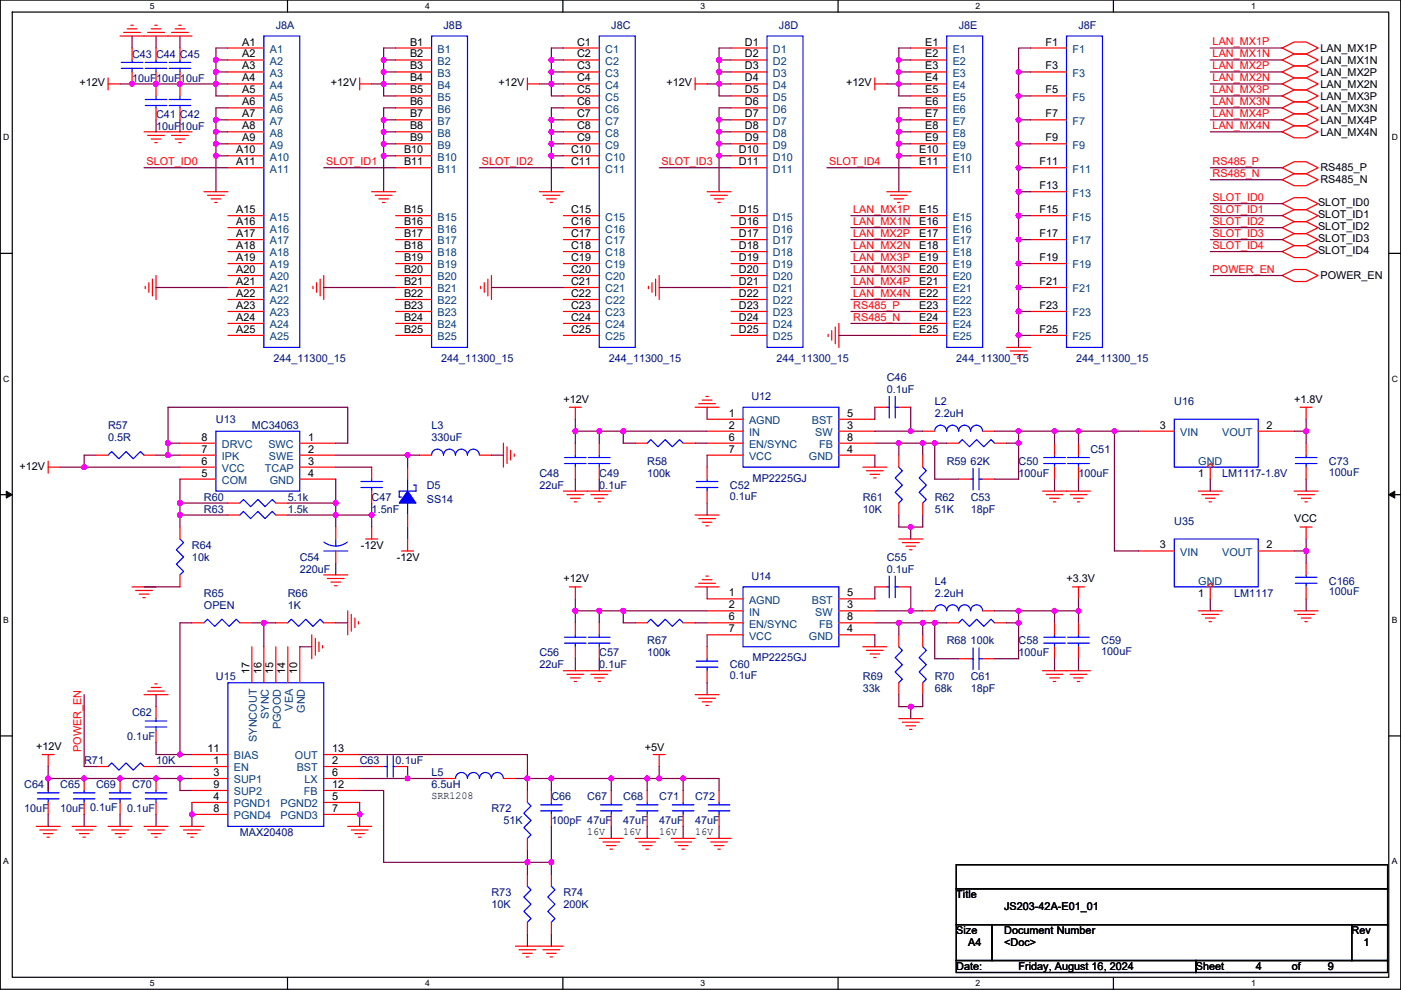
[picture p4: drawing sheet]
<svg xmlns="http://www.w3.org/2000/svg" width="297mm" height="210mm" viewBox="0 0 297 210" stroke-linecap="round" stroke-linejoin="round" font-family="sans-serif">
<defs><g id="words">
<g font-size="2.3">
<text x="51.4" y="9.7">A1</text>
<text x="86.9" y="9.7">B1</text>
<text x="122.4" y="9.7">C1</text>
<text x="157.9" y="9.7">D1</text>
<text x="196.1" y="9.7">E1</text>
<text x="221.7" y="9.7">F1</text>
<text x="280" y="11">LAN_MX1P</text>
<text x="51.4" y="12.2">A2</text>
<text x="51.4" y="14.7">A3</text>
<text x="51.4" y="17.3">A4</text>
<text x="86.9" y="12.2">B2</text>
<text x="86.9" y="14.7">B3</text>
<text x="86.9" y="17.3">B4</text>
<text x="122.4" y="12.2">C2</text>
<text x="122.4" y="14.7">C3</text>
<text x="122.4" y="17.3">C4</text>
<text x="157.9" y="12.2">D2</text>
<text x="157.9" y="14.7">D3</text>
<text x="157.9" y="17.3">D4</text>
<text x="196.1" y="12.2">E2</text>
<text x="196.1" y="14.7">E3</text>
<text x="196.1" y="17.3">E4</text>
<text x="221.7" y="14.7">F3</text>
<text x="280" y="13.5">LAN_MX1N</text>
<text x="280" y="16">LAN_MX2P</text>
<text x="16.8" y="18.3">+12V</text>
<text x="51.4" y="19.8">A5</text>
<text x="51.4" y="22.4">A6</text>
<text x="70.2" y="18.3">+12V</text>
<text x="86.9" y="19.8">B5</text>
<text x="86.9" y="22.4">B6</text>
<text x="105.7" y="18.3">+12V</text>
<text x="122.4" y="19.8">C5</text>
<text x="122.4" y="22.4">C6</text>
<text x="141.3" y="18.3">+12V</text>
<text x="157.9" y="19.8">D5</text>
<text x="157.9" y="22.4">D6</text>
<text x="179.4" y="18.3">+12V</text>
<text x="196.1" y="19.8">E5</text>
<text x="196.1" y="22.4">E6</text>
<text x="221.7" y="19.8">F5</text>
<text x="280" y="18.6">LAN_MX2N</text>
<text x="280" y="21.1">LAN_MX3P</text>
<text x="280" y="23.7">LAN_MX3N</text>
<text x="51.4" y="24.9">A7</text>
<text x="51.4" y="27.4">A8</text>
<text x="51.4" y="30">A9</text>
<text x="86.9" y="24.9">B7</text>
<text x="86.9" y="27.4">B8</text>
<text x="86.9" y="30">B9</text>
<text x="122.4" y="24.9">C7</text>
<text x="122.4" y="27.4">C8</text>
<text x="122.4" y="30">C9</text>
<text x="157.9" y="24.9">D7</text>
<text x="157.9" y="27.4">D8</text>
<text x="157.9" y="30">D9</text>
<text x="196.1" y="24.9">E7</text>
<text x="196.1" y="27.4">E8</text>
<text x="196.1" y="30">E9</text>
<text x="221.7" y="24.9">F7</text>
<text x="221.7" y="30">F9</text>
<text x="280" y="26.2">LAN_MX4P</text>
<text x="280" y="28.7">LAN_MX4N</text>
<text x="50.1" y="32.5">A10</text>
<text x="50.1" y="35.1">A11</text>
<text x="85.7" y="32.5">B10</text>
<text x="85.7" y="35.1">B11</text>
<text x="121.1" y="32.5">C10</text>
<text x="121.1" y="35.1">C11</text>
<text x="156.7" y="32.5">D10</text>
<text x="156.7" y="35.1">D11</text>
<text x="194.9" y="32.5">E10</text>
<text x="194.9" y="35.1">E11</text>
<text x="220.4" y="35.1">F11</text>
<text x="220.4" y="40.1">F13</text>
<text x="280" y="36.4">RS485_P</text>
<text x="280" y="38.9">RS485_N</text>
<text x="50.1" y="45.2">A15</text>
<text x="50.1" y="47.8">A16</text>
<text x="85.7" y="45.2">B15</text>
<text x="85.7" y="47.8">B16</text>
<text x="121.1" y="45.2">C15</text>
<text x="121.1" y="47.8">C16</text>
<text x="156.7" y="45.2">D15</text>
<text x="156.7" y="47.8">D16</text>
<text x="194.9" y="45.2">E15</text>
<text x="194.9" y="47.8">E16</text>
<text x="220.4" y="45.2">F15</text>
<text x="279.5" y="43.7">SLOT_ID0</text>
<text x="279.5" y="46.3">SLOT_ID1</text>
<text x="50.1" y="50.3">A17</text>
<text x="50.1" y="52.8">A18</text>
<text x="85.7" y="50.3">B17</text>
<text x="85.7" y="52.8">B18</text>
<text x="121.1" y="50.3">C17</text>
<text x="121.1" y="52.8">C18</text>
<text x="156.7" y="50.3">D17</text>
<text x="156.7" y="52.8">D18</text>
<text x="194.9" y="50.3">E17</text>
<text x="194.9" y="52.8">E18</text>
<text x="220.4" y="50.3">F17</text>
<text x="279.5" y="48.8">SLOT_ID2</text>
<text x="279.5" y="51.4">SLOT_ID3</text>
<text x="279.5" y="53.9">SLOT_ID4</text>
<text x="50.1" y="55.4">A19</text>
<text x="50.1" y="57.9">A20</text>
<text x="85.7" y="55.4">B19</text>
<text x="85.7" y="57.9">B20</text>
<text x="121.1" y="55.4">C19</text>
<text x="121.1" y="57.9">C20</text>
<text x="156.7" y="55.4">D19</text>
<text x="156.7" y="57.9">D20</text>
<text x="194.9" y="55.4">E19</text>
<text x="194.9" y="57.9">E20</text>
<text x="220.4" y="55.4">F19</text>
<text x="280" y="59.2">POWER_EN</text>
<text x="50.1" y="60.5">A21</text>
<text x="50.1" y="63">A22</text>
<text x="50.1" y="65.5">A23</text>
<text x="85.7" y="60.5">B21</text>
<text x="85.7" y="63">B22</text>
<text x="85.7" y="65.5">B23</text>
<text x="121.1" y="60.5">C21</text>
<text x="121.1" y="63">C22</text>
<text x="121.1" y="65.5">C23</text>
<text x="156.7" y="60.5">D21</text>
<text x="156.7" y="63">D22</text>
<text x="156.7" y="65.5">D23</text>
<text x="194.9" y="60.5">E21</text>
<text x="194.9" y="63">E22</text>
<text x="194.9" y="65.5">E23</text>
<text x="220.4" y="60.5">F21</text>
<text x="220.4" y="65.5">F23</text>
<text x="50.1" y="68.1">A24</text>
<text x="50.1" y="70.6">A25</text>
<text x="85.7" y="68.1">B24</text>
<text x="85.7" y="70.6">B25</text>
<text x="121.1" y="68.1">C24</text>
<text x="121.1" y="70.6">C25</text>
<text x="156.7" y="68.1">D24</text>
<text x="156.7" y="70.6">D25</text>
<text x="194.9" y="68.1">E24</text>
<text x="194.9" y="70.6">E25</text>
<text x="220.4" y="70.6">F25</text>
<text x="119.4" y="85.4">+12V</text>
<text x="154.5" y="88.4">1</text>
<text x="179.6" y="88.4">5</text>
<text x="274.4" y="85.4">+1.8V</text>
<text x="42.7" y="93.5">8</text>
<text x="65.3" y="93.5">1</text>
<text x="154.5" y="90.9">2</text>
<text x="154.5" y="93.5">6</text>
<text x="179.6" y="90.9">3</text>
<text x="179.6" y="93.5">8</text>
<text x="245.9" y="90.9">3</text>
<text x="268.5" y="90.9">2</text>
<text x="4.1" y="99.6">+12V</text>
<text x="42.7" y="101.1">5</text>
<text x="42.7" y="98.6">6</text>
<text x="42.7" y="96">7</text>
<text x="65.3" y="98.6">3</text>
<text x="65.3" y="101.1">4</text>
<text x="65.3" y="96">2</text>
<text x="154.5" y="96">7</text>
<text x="179.6" y="96">4</text>
<text x="254.1" y="101.1">1</text>
<text x="274.4" y="110.8">VCC</text>
<text x="76.5" y="116.4">-12V</text>
<text x="84.1" y="118.9">-12V</text>
<text x="245.9" y="116.3">3</text>
<text x="268.5" y="116.3">2</text>
<text x="119.4" y="123.5">+12V</text>
<text x="226.1" y="123.5">+3.3V</text>
<text x="154.5" y="126.5">1</text>
<text x="154.5" y="129">2</text>
<text x="154.5" y="131.6">6</text>
<text x="179.6" y="129">3</text>
<text x="179.6" y="126.5">5</text>
<text x="179.6" y="131.6">8</text>
<text x="254.1" y="126.5">1</text>
<text x="154.5" y="134.1">7</text>
<text x="179.6" y="134.1">4</text>
<text x="52.9" y="143" transform="rotate(-90 52.9 143)">17</text>
<text x="55.4" y="143" transform="rotate(-90 55.4 143)">16</text>
<text x="58" y="143" transform="rotate(-90 58 143)">15</text>
<text x="60.5" y="143" transform="rotate(-90 60.5 143)">14</text>
<text x="63" y="143" transform="rotate(-90 63 143)">10</text>
<text x="7.7" y="159">+12V</text>
<text x="44" y="159.5">11</text>
<text x="70.4" y="159.5">13</text>
<text x="136.7" y="159.3">+5V</text>
<text x="45.3" y="162.1">1</text>
<text x="45.3" y="164.6">3</text>
<text x="45.3" y="167.1">9</text>
<text x="70.4" y="164.6">6</text>
<text x="70.4" y="162.1">2</text>
<text x="70.4" y="167.1">12</text>
<text x="45.3" y="169.7">4</text>
<text x="45.3" y="172.2">8</text>
<text x="70.4" y="169.7">5</text>
<text x="70.4" y="172.2">7</text>
<text x="91.5" y="169.5">SRR1208</text>
<text x="124.5" y="177.1">16V</text>
<text x="132.1" y="177.1">16V</text>
<text x="139.8" y="177.1">16V</text>
<text x="147.4" y="177.1">16V</text>
<text x="202.8" y="190.5">Title</text>
<text x="212.9" y="193.1">JS203-42A-E01_01</text>
<text x="202.8" y="198.2">Size</text>
<text x="205.3" y="200.7">A4</text>
<text x="212.9" y="198.2">Document Number</text>
<text x="212.9" y="200.7">&lt;Doc&gt;</text>
<text x="286.6" y="198.2">Rev</text>
<text x="289.1" y="200.7">1</text>
<text x="202.8" y="205.8">Date:</text>
<text x="216" y="205.8">Friday, August 16, 2024</text>
<text x="253.6" y="205.8">Sheet</text>
<text x="266.3" y="205.8">4</text>
<text x="273.9" y="205.8">of</text>
<text x="281.5" y="205.8">9</text>
</g>
<g font-size="2.3" fill="#004080">
<text x="57.2" y="11.2">A1</text>
<text x="92.8" y="11.2">B1</text>
<text x="128.3" y="11.2">C1</text>
<text x="163.9" y="11.2">D1</text>
<text x="202" y="11.2">E1</text>
<text x="227.4" y="11.2">F1</text>
<text x="57.2" y="13.8">A2</text>
<text x="57.2" y="16.3">A3</text>
<text x="92.8" y="13.8">B2</text>
<text x="92.8" y="16.3">B3</text>
<text x="128.3" y="13.8">C2</text>
<text x="128.3" y="16.3">C3</text>
<text x="163.9" y="13.8">D2</text>
<text x="163.9" y="16.3">D3</text>
<text x="202" y="13.8">E2</text>
<text x="202" y="16.3">E3</text>
<text x="227.4" y="16.3">F3</text>
<text x="57.2" y="18.8">A4</text>
<text x="57.2" y="21.4">A5</text>
<text x="57.2" y="23.9">A6</text>
<text x="92.8" y="18.8">B4</text>
<text x="92.8" y="21.4">B5</text>
<text x="92.8" y="23.9">B6</text>
<text x="128.3" y="18.8">C4</text>
<text x="128.3" y="21.4">C5</text>
<text x="128.3" y="23.9">C6</text>
<text x="163.9" y="18.8">D4</text>
<text x="163.9" y="21.4">D5</text>
<text x="163.9" y="23.9">D6</text>
<text x="202" y="18.8">E4</text>
<text x="202" y="21.4">E5</text>
<text x="202" y="23.9">E6</text>
<text x="227.4" y="21.4">F5</text>
<text x="57.2" y="26.5">A7</text>
<text x="57.2" y="29">A8</text>
<text x="92.8" y="26.5">B7</text>
<text x="92.8" y="29">B8</text>
<text x="128.3" y="26.5">C7</text>
<text x="128.3" y="29">C8</text>
<text x="163.9" y="26.5">D7</text>
<text x="163.9" y="29">D8</text>
<text x="202" y="26.5">E7</text>
<text x="202" y="29">E8</text>
<text x="227.4" y="26.5">F7</text>
<text x="57.2" y="31.5">A9</text>
<text x="57.2" y="34.1">A10</text>
<text x="92.8" y="31.5">B9</text>
<text x="92.8" y="34.1">B10</text>
<text x="128.3" y="31.5">C9</text>
<text x="128.3" y="34.1">C10</text>
<text x="163.9" y="31.5">D9</text>
<text x="163.9" y="34.1">D10</text>
<text x="202" y="31.5">E9</text>
<text x="202" y="34.1">E10</text>
<text x="227.4" y="31.5">F9</text>
<text x="57.2" y="36.6">A11</text>
<text x="92.8" y="36.6">B11</text>
<text x="128.3" y="36.6">C11</text>
<text x="163.9" y="36.6">D11</text>
<text x="202" y="36.6">E11</text>
<text x="227.4" y="36.6">F11</text>
<text x="227.4" y="41.7">F13</text>
<text x="57.2" y="46.8">A15</text>
<text x="92.8" y="46.8">B15</text>
<text x="128.3" y="46.8">C15</text>
<text x="163.9" y="46.8">D15</text>
<text x="202" y="46.8">E15</text>
<text x="227.4" y="46.8">F15</text>
<text x="57.2" y="49.3">A16</text>
<text x="57.2" y="51.9">A17</text>
<text x="92.8" y="49.3">B16</text>
<text x="92.8" y="51.9">B17</text>
<text x="128.3" y="49.3">C16</text>
<text x="128.3" y="51.9">C17</text>
<text x="163.9" y="49.3">D16</text>
<text x="163.9" y="51.9">D17</text>
<text x="202" y="49.3">E16</text>
<text x="202" y="51.9">E17</text>
<text x="227.4" y="51.9">F17</text>
<text x="57.2" y="54.4">A18</text>
<text x="57.2" y="56.9">A19</text>
<text x="57.2" y="59.5">A20</text>
<text x="92.8" y="54.4">B18</text>
<text x="92.8" y="56.9">B19</text>
<text x="92.8" y="59.5">B20</text>
<text x="128.3" y="54.4">C18</text>
<text x="128.3" y="56.9">C19</text>
<text x="128.3" y="59.5">C20</text>
<text x="163.9" y="54.4">D18</text>
<text x="163.9" y="56.9">D19</text>
<text x="163.9" y="59.5">D20</text>
<text x="202" y="54.4">E18</text>
<text x="202" y="56.9">E19</text>
<text x="202" y="59.5">E20</text>
<text x="227.4" y="56.9">F19</text>
<text x="57.2" y="62">A21</text>
<text x="57.2" y="64.6">A22</text>
<text x="92.8" y="62">B21</text>
<text x="92.8" y="64.6">B22</text>
<text x="128.3" y="62">C21</text>
<text x="128.3" y="64.6">C22</text>
<text x="163.9" y="62">D21</text>
<text x="163.9" y="64.6">D22</text>
<text x="202" y="62">E21</text>
<text x="202" y="64.6">E22</text>
<text x="227.4" y="62">F21</text>
<text x="57.2" y="67.1">A23</text>
<text x="57.2" y="69.6">A24</text>
<text x="92.8" y="67.1">B23</text>
<text x="92.8" y="69.6">B24</text>
<text x="128.3" y="67.1">C23</text>
<text x="128.3" y="69.6">C24</text>
<text x="163.9" y="67.1">D23</text>
<text x="163.9" y="69.6">D24</text>
<text x="202" y="67.1">E23</text>
<text x="202" y="69.6">E24</text>
<text x="227.4" y="67.1">F23</text>
<text x="57.2" y="72.2">A25</text>
<text x="92.8" y="72.2">B25</text>
<text x="128.3" y="72.2">C25</text>
<text x="163.9" y="72.2">D25</text>
<text x="202" y="72.2">E25</text>
<text x="227.4" y="72.2">F25</text>
<text x="158.8" y="90">AGND</text>
<text x="172.1" y="90">BST</text>
<text x="47.1" y="95">DRVC</text>
<text x="56.9" y="95">SWC</text>
<text x="158.8" y="92.5">IN</text>
<text x="158.8" y="95">EN/SYNC</text>
<text x="172.8" y="92.5">SW</text>
<text x="173.7" y="95">FB</text>
<text x="250.3" y="92.5">VIN</text>
<text x="259.1" y="92.5">VOUT</text>
<text x="47.1" y="100.1">VCC</text>
<text x="47.1" y="97.6">IPK</text>
<text x="56.2" y="100.1">TCAP</text>
<text x="57" y="97.6">SWE</text>
<text x="158.8" y="97.6">VCC</text>
<text x="171.5" y="97.6">GND</text>
<text x="254.1" y="98.6">GND</text>
<text x="47.1" y="102.7">COM</text>
<text x="57.2" y="102.7">GND</text>
<text x="250.3" y="117.9">VIN</text>
<text x="259.1" y="117.9">VOUT</text>
<text x="254.1" y="124">GND</text>
<text x="158.8" y="128.1">AGND</text>
<text x="158.8" y="130.6">IN</text>
<text x="172.1" y="128.1">BST</text>
<text x="172.8" y="130.6">SW</text>
<text x="158.8" y="133.1">EN/SYNC</text>
<text x="158.8" y="135.7">VCC</text>
<text x="171.5" y="135.7">GND</text>
<text x="173.7" y="133.1">FB</text>
<text x="57" y="152.5" transform="rotate(-90 57 152.5)">SYNC</text>
<text x="59.5" y="154.7" transform="rotate(-90 59.5 154.7)">PGOOD</text>
<text x="62.1" y="150.7" transform="rotate(-90 62.1 150.7)">VEA</text>
<text x="64.6" y="151.2" transform="rotate(-90 64.6 151.2)">GND</text>
<text x="49.6" y="161.1">BIAS</text>
<text x="54.5" y="157.4" transform="rotate(-90 54.5 157.4)">SYNCOUT</text>
<text x="62.5" y="161.1">OUT</text>
<text x="49.6" y="163.6">EN</text>
<text x="49.6" y="166.2">SUP1</text>
<text x="62.9" y="163.6">BST</text>
<text x="64.6" y="166.2">LX</text>
<text x="49.6" y="171.2">PGND1</text>
<text x="49.6" y="173.8">PGND4</text>
<text x="49.6" y="168.7">SUP2</text>
<text x="59.5" y="171.2">PGND2</text>
<text x="59.5" y="173.8">PGND3</text>
<text x="64.4" y="168.7">FB</text>
</g>
<g font-size="2.3" fill="#000080">
<text x="58.5" y="6.1">J8A</text>
<text x="94" y="6.1">J8B</text>
<text x="129.6" y="6.1">J8C</text>
<text x="165.2" y="6.1">J8D</text>
<text x="203.3" y="6.1">J8E</text>
<text x="228.7" y="6.1">J8F</text>
<text x="28" y="12.2">C43 C44 C45</text>
<text x="28" y="17.3">10uF10uF10uF</text>
<text x="33.1" y="24.9">C41 C42</text>
<text x="33.1" y="27.5">10uF</text>
<text x="38.2" y="27.5">10uF</text>
<text x="58" y="76.8">244_11300_15</text>
<text x="93.5" y="76.8">244_11300_15</text>
<text x="129.1" y="76.8">244_11300_15</text>
<text x="164.7" y="76.8">244_11300_15</text>
<text x="202.8" y="76.8">244_11300_15</text>
<text x="228.2" y="76.8">244_11300_15</text>
<text x="188" y="80.8">C46</text>
<text x="188" y="83.4">0.1uF</text>
<text x="45.8" y="89.7">U13</text>
<text x="159.3" y="84.9">U12</text>
<text x="198.2" y="85.9">L2</text>
<text x="198.2" y="88.4">2.2uH</text>
<text x="249" y="85.9">U16</text>
<text x="22.9" y="91">R57</text>
<text x="22.9" y="93.5">0.5R</text>
<text x="53.4" y="91">MC34063</text>
<text x="91.5" y="91">L3</text>
<text x="91.5" y="93.5">330uF</text>
<text x="114.4" y="101.1">C48</text>
<text x="127.1" y="101.1">C49</text>
<text x="137.2" y="98.6">R58</text>
<text x="137.2" y="101.1">100k</text>
<text x="200.7" y="98.6">R59 62K</text>
<text x="216" y="98.6">C50</text>
<text x="216" y="101.1">100uF</text>
<text x="228.7" y="101.1">100uF</text>
<text x="231.2" y="96.1">C51</text>
<text x="259.1" y="101.1">LM1117-1.8V</text>
<text x="281.7" y="98.6">C73</text>
<text x="281.7" y="100.9">100uF</text>
<text x="43.2" y="106.2">R60</text>
<text x="61" y="106.2">5.1k</text>
<text x="78.8" y="106.2">C47</text>
<text x="90.5" y="103.7">D5</text>
<text x="90.5" y="106.7">SS14</text>
<text x="114.4" y="103.7">22uF</text>
<text x="127.1" y="103.7">0.1uF</text>
<text x="154.7" y="103.7">C52</text>
<text x="154.7" y="106">0.1uF</text>
<text x="159.6" y="102.2">MP2225GJ</text>
<text x="182.9" y="106.2">R61</text>
<text x="198.2" y="106.2">R62</text>
<text x="205.8" y="106.2">C53</text>
<text x="43.2" y="108.8">R63</text>
<text x="61" y="108.8">1.5k</text>
<text x="78.8" y="108.8">1.5nF</text>
<text x="182.9" y="108.8">10K</text>
<text x="198.2" y="108.8">51K</text>
<text x="205.8" y="108.8">18pF</text>
<text x="249" y="111.3">U35</text>
<text x="40.7" y="116.4">R64</text>
<text x="40.7" y="118.9">10k</text>
<text x="63.6" y="118.9">C54</text>
<text x="188" y="118.9">C55</text>
<text x="63.6" y="121.5">220uF</text>
<text x="159.3" y="123">U14</text>
<text x="188" y="121.5">0.1uF</text>
<text x="198.2" y="124">L4</text>
<text x="281.7" y="124">C166</text>
<text x="43.2" y="126.5">R65</text>
<text x="43.2" y="129.1">OPEN</text>
<text x="61" y="126.5">R66</text>
<text x="61" y="129.1">1K</text>
<text x="198.2" y="126.5">2.2uH</text>
<text x="261.7" y="126.5">LM1117</text>
<text x="281.7" y="126.3">100uF</text>
<text x="137.2" y="136.7">R67</text>
<text x="200.7" y="136.7">R68 100k</text>
<text x="216" y="136.7">C58</text>
<text x="233.5" y="136.7">C59</text>
<text x="114.4" y="139.2">C56</text>
<text x="114.4" y="141.8">22uF</text>
<text x="127.1" y="139.2">C57</text>
<text x="127.1" y="141.8">0.1uF</text>
<text x="137.2" y="139.2">100k</text>
<text x="154.7" y="141.8">C60</text>
<text x="159.6" y="140.3">MP2225GJ</text>
<text x="216" y="139.2">100uF</text>
<text x="233.5" y="139">100uF</text>
<text x="45.8" y="144.3">U15</text>
<text x="154.7" y="144.1">0.1uF</text>
<text x="182.9" y="144.3">R69</text>
<text x="182.9" y="146.9">33k</text>
<text x="198.2" y="144.3">R70</text>
<text x="198.2" y="146.9">68k</text>
<text x="205.8" y="144.3">C61</text>
<text x="205.8" y="146.9">18pF</text>
<text x="28" y="151.9">C62</text>
<text x="27" y="157">0.1uF</text>
<text x="5.1" y="167.2">C64</text>
<text x="12.8" y="167.2">C65</text>
<text x="17.8" y="162.1">R71</text>
<text x="20.4" y="167.2">C69</text>
<text x="28" y="167.2">C70</text>
<text x="33.1" y="162.1">10K</text>
<text x="76.3" y="162.1">C63</text>
<text x="83.9" y="162.1">0.1uF</text>
<text x="91.5" y="164.6">L5</text>
<text x="91.5" y="167.2">6.5uH</text>
<text x="5.1" y="172.3">10uF</text>
<text x="12.8" y="172.3">10uF</text>
<text x="19.1" y="172">0.1uF</text>
<text x="27" y="172.3">0.1uF</text>
<text x="104.2" y="172.3">R72</text>
<text x="116.9" y="169.7">C66</text>
<text x="124.5" y="169.7">C67</text>
<text x="132.1" y="169.7">C68</text>
<text x="139.8" y="169.7">C71</text>
<text x="147.4" y="169.7">C72</text>
<text x="50.9" y="177.3">MAX20408</text>
<text x="106.7" y="174.8">51K</text>
<text x="116.9" y="174.8">100pF 47uF</text>
<text x="132.1" y="174.8">47uF</text>
<text x="139.8" y="174.8">47uF</text>
<text x="147.4" y="174.8">47uF</text>
<text x="104.2" y="190">R73</text>
<text x="119.4" y="190">R74</text>
<text x="104.2" y="192.6">10K</text>
<text x="119.4" y="192.6">200K</text>
</g>
<g font-size="2.3" fill="#f00">
<text x="257.1" y="9.6">LAN_MX1P</text>
<text x="257.1" y="12.1">LAN_MX1N</text>
<text x="257.1" y="14.6">LAN_MX2P</text>
<text x="257.1" y="17.2">LAN_MX2N</text>
<text x="257.1" y="19.7">LAN_MX3P</text>
<text x="257.1" y="22.3">LAN_MX3N</text>
<text x="257.1" y="24.8">LAN_MX4P</text>
<text x="257.1" y="27.3">LAN_MX4N</text>
<text x="31" y="35">SLOT_ID0</text>
<text x="69.1" y="35">SLOT_ID1</text>
<text x="102.2" y="35">SLOT_ID2</text>
<text x="140.3" y="35">SLOT_ID3</text>
<text x="175.8" y="35">SLOT_ID4</text>
<text x="257.1" y="35">RS485_P</text>
<text x="257.1" y="37.5">RS485_N</text>
<text x="180.9" y="45.1">LAN_MX1P</text>
<text x="180.9" y="47.7">LAN_MX1N</text>
<text x="257.1" y="42.6">SLOT_ID0</text>
<text x="257.1" y="45.1">SLOT_ID1</text>
<text x="257.1" y="47.7">SLOT_ID2</text>
<text x="180.9" y="50.2">LAN_MX2P</text>
<text x="180.9" y="52.7">LAN_MX2N</text>
<text x="257.1" y="50.2">SLOT_ID3</text>
<text x="257.1" y="52.7">SLOT_ID4</text>
<text x="180.9" y="55.3">LAN_MX3P</text>
<text x="180.9" y="57.8">LAN_MX3N</text>
<text x="257.1" y="57.8">POWER_EN</text>
<text x="180.9" y="60.4">LAN_MX4P</text>
<text x="180.9" y="62.9">LAN_MX4N</text>
<text x="180.9" y="65.4">RS485_P</text>
<text x="180.9" y="68">RS485_N</text>
<text x="17.2" y="159.5" transform="rotate(-90 17.2 159.5)">POWER_EN</text>
</g>
<g font-size="1.8">
<text x="31.8" y="1.9">5</text>
<text x="90.1" y="1.9">4</text>
<text x="148.5" y="1.9">3</text>
<text x="206.9" y="1.9">2</text>
<text x="265.2" y="1.9">1</text>
<text x=".7" y="29.8">D</text>
<text x="295.1" y="29.8">D</text>
<text x=".7" y="81">C</text>
<text x="295.1" y="81">C</text>
<text x=".7" y="132.1">B</text>
<text x="295.1" y="132.1">B</text>
<text x=".7" y="183.3">A</text>
<text x="295.1" y="183.3">A</text>
<text x="31.8" y="209.2">5</text>
<text x="90.1" y="209.2">4</text>
<text x="148.5" y="209.2">3</text>
<text x="206.9" y="209.2">2</text>
<text x="265.2" y="209.2">1</text>
</g>
</g></defs>
<path d="M.1 0h296.9v209.8h-296.9zM2.6 2.6h291.8v204.7h-291.8z" fill="none" stroke="#000" stroke-width=".25"/>
<g fill="#fff">
<path d="M31.8 .3h1v2h-1z"/>
<path d="M31.8 207.5h1v2.1h-1z"/>
</g>
<path d="M61 0v2.6M61 207.3v2.5" fill="none" stroke="#000" stroke-width=".25"/>
<g fill="#fff">
<path d="M90.1 .3h1v2h-1z"/>
<path d="M90.1 207.5h1v2.1h-1z"/>
</g>
<path d="M119.3 0v2.6M119.3 207.3v2.5" fill="none" stroke="#000" stroke-width=".25"/>
<g fill="#fff">
<path d="M148.5 .3h1v2h-1z"/>
<path d="M148.5 207.5h1v2.1h-1z"/>
</g>
<path d="M177.7 0v2.6M177.7 207.3v2.5" fill="none" stroke="#000" stroke-width=".25"/>
<g fill="#fff">
<path d="M206.9 .3h1v2h-1z"/>
<path d="M206.9 207.5h1v2.1h-1z"/>
</g>
<path d="M236.1 0v2.6M236.1 207.3v2.5" fill="none" stroke="#000" stroke-width=".25"/>
<g fill="#fff">
<path d="M265.2 .3h1v2h-1z"/>
<path d="M265.2 207.5h1v2.1h-1z"/>
<path d="M.7 28.2h1.3v2h-1.3z"/>
<path d="M295.1 28.2h1.3v2h-1.3z"/>
<path d="M.7 79.3h1.3v2.1h-1.3z"/>
<path d="M295.1 79.3h1.3v2.1h-1.3z"/>
</g>
<path d="M.1 53.7h2.5M294.4 53.7h2.6" fill="none" stroke="#000" stroke-width=".25"/>
<g fill="#fff">
<path d="M.7 130.5h1.2v2h-1.2z"/>
<path d="M295.1 130.5h1.2v2h-1.2z"/>
</g>
<path d="M.1 104.9h2.5M294.4 104.9h2.6" fill="none" stroke="#000" stroke-width=".25"/>
<path d="M1.3 104.2l1.3 .7-1.3 .7zM294.4 104.9l1.3-.7v1.4z" fill="#000" stroke="#000" stroke-width=".21"/>
<g fill="#fff">
<path d="M.7 181.7h1.2v2h-1.2z"/>
<path d="M295.1 181.7h1.2v2h-1.2z"/>
</g>
<path d="M.1 156.1h2.5M294.4 156.1h2.6M202.8 183.4h91.4v5.1h-91.4zM202.8 188.5h91.4v7.6h-91.4zM202.8 196.1h7.6v7.6h-7.6zM210.4 196.1h76.2v7.6h-76.2zM286.6 196.1h7.6v7.6h-7.6zM202.8 203.7h50.8v2.6h-50.8zM253.6 203.7h40.6v2.6h-40.6z" fill="none" stroke="#000" stroke-width=".25"/>
<g fill="none" stroke="#f00" stroke-width=".25">
<path d="M22.9 17.8h2.6M22.9 16.5v2.6M25.5 7.6h15.2M26.2 6.9h3.6M27 6.1h2M27.7 5.4h.6M28 10.2v2.5M28 15.3v2.5M31.3 6.9h3.6M32.1 6.1h2M32.8 5.4h.5M33.1 15.3v5"/>
<path d="M33.1 10.2v2.5M36.4 6.9h3.5M37.1 6.1h2.1M37.9 5.4h.5M38.2 10.2v2.5M38.2 15.3v5M48.3 10.2h7.6M48.3 12.7h7.6M48.3 15.3h7.6M48.3 17.8h7.6M76.3 17.8h2.5M76.3 16.5v2.6"/>
<path d="M83.9 10.2h7.6M83.9 12.7h7.6M83.9 15.3h7.6M83.9 17.8h7.6M111.8 17.8h2.6M111.8 16.5v2.6M119.4 10.2h7.7M119.4 12.7h7.7M119.4 15.3h7.7M119.4 17.8h7.7M147.4 17.8h2.5M147.4 16.5v2.6"/>
<path d="M155 10.2h7.6M155 12.7h7.6M155 15.3h7.6M155 17.8h7.6M185.5 17.8h2.5M185.5 16.5v2.6M193.1 10.2h7.6M193.1 12.7h7.6M193.1 15.3h7.6M193.1 17.8h7.6M218.5 10.2h7.6M218.5 15.3h7.6"/>
<path d="M271.8 10.2l2.6-1.3h2.5l2.6 1.3-2.6 1.3h-2.5zM271.8 12.7l2.6-1.2h2.5l2.6 1.2-2.6 1.3h-2.5zM271.8 15.3l2.6-1.3h2.5l2.6 1.3-2.6 1.2h-2.5zM271.8 17.8l2.6-1.3h2.5l2.6 1.3-2.6 1.3h-2.5zM30.5 28h10.2M31.3 28.7h3.6M32.1 29.5h2M32.8 30.2h.5M33.1 22.9v2.5M36.4 28.7h3.5M37.1 29.5h2.1M37.9 30.2h.5"/>
<path d="M38.2 22.9v2.5M48.3 20.3h7.6M48.3 22.9h7.6M48.3 25.4h7.6M48.3 28h7.6M48.3 30.5h7.6M48.3 33h7.6M48.3 35.6h7.6M83.9 20.3h7.6M83.9 22.9h7.6M83.9 25.4h7.6M83.9 28h7.6"/>
<path d="M83.9 30.5h7.6M83.9 33h7.6M83.9 35.6h7.6M119.4 20.3h7.7M119.4 22.9h7.7M119.4 25.4h7.7M119.4 28h7.7M119.4 30.5h7.7M119.4 33h7.7M119.4 35.6h7.7M155 20.3h7.6M155 22.9h7.6"/>
<path d="M155 25.4h7.6M155 28h7.6M155 30.5h7.6M155 33h7.6M155 35.6h7.6M193.1 20.3h7.6M193.1 22.9h7.6M193.1 25.4h7.6M193.1 28h7.6M193.1 30.5h7.6M193.1 33h7.6M193.1 35.6h7.6"/>
<path d="M218.5 20.3h7.6M218.5 25.4h7.6M218.5 30.5h7.6M218.5 35.6h7.6M271.8 20.3l2.6-1.2h2.5l2.6 1.2-2.6 1.3h-2.5zM271.8 22.9l2.6-1.3h2.5l2.6 1.3-2.6 1.3h-2.5zM271.8 25.4l2.6-1.2h2.5l2.6 1.2-2.6 1.3h-2.5zM271.8 28l2.6-1.3h2.5l2.6 1.3-2.6 1.2h-2.5zM271.8 35.6l2.6-1.3h2.5l2.6 1.3-2.6 1.3h-2.5zM271.8 38.1l2.6-1.2h2.5l2.6 1.2-2.6 1.3h-2.5zM31.6 60v2M32.3 59.2v3.6"/>
<path d="M33.1 58.4v5.1M43.2 40.7h5.1M44 41.4h3.6M44.8 42.2h2M45.5 42.9h.5M48.3 45.7h7.6M48.3 48.3h7.6M48.3 50.8h7.6M48.3 53.4h7.6M48.3 55.9h7.6M48.3 58.4h7.6M67.1 60v2"/>
<path d="M67.9 59.2v3.6M68.6 58.4v5.1M78.8 40.7h5.1M79.6 41.4h3.5M80.3 42.2h2.1M81.1 42.9h.5M83.9 45.7h7.6M83.9 48.3h7.6M83.9 50.8h7.6M83.9 53.4h7.6M83.9 55.9h7.6M83.9 58.4h7.6"/>
<path d="M102.7 60v2M103.4 59.2v3.6M104.2 58.4v5.1M114.4 40.7h5M115.1 41.4h3.6M115.9 42.2h2M116.6 42.9h.6M119.4 45.7h7.7M119.4 48.3h7.7M119.4 50.8h7.7M119.4 53.4h7.7M119.4 55.9h7.7"/>
<path d="M119.4 58.4h7.7M138.2 60v2M139 59.2v3.6M139.8 58.4v5.1M149.9 40.7h5.1M150.7 41.4h3.5M151.4 42.2h2.1M152.2 42.9h.5M155 45.7h7.6M155 48.3h7.6M155 50.8h7.6M155 53.4h7.6"/>
<path d="M155 55.9h7.6M155 58.4h7.6M188 40.7h5.1M188.8 41.4h3.5M189.5 42.2h2.1M190.3 42.9h.5M193.1 45.7h7.6M193.1 48.3h7.6M193.1 50.8h7.6M193.1 53.4h7.6M193.1 55.9h7.6M193.1 58.4h7.6"/>
<path d="M218.5 40.7h7.6M218.5 45.7h7.6M218.5 50.8h7.6M218.5 55.9h7.6M271.8 43.2l2.6-1.3h2.5l2.6 1.3-2.6 1.3h-2.5zM271.8 45.7l2.6-1.2h2.5l2.6 1.2-2.6 1.3h-2.5zM271.8 48.3l2.6-1.3h2.5l2.6 1.3-2.6 1.3h-2.5zM271.8 50.8l2.6-1.2h2.5l2.6 1.2-2.6 1.3h-2.5zM271.8 53.4l2.6-1.3h2.5l2.6 1.3-2.6 1.2h-2.5zM271.8 58.4l2.6-1.2h2.5l2.6 1.2-2.6 1.3h-2.5zM30.8 60.7v.5M48.3 61h7.6"/>
<path d="M48.3 63.5h7.6M48.3 66.1h7.6M48.3 68.6h7.6M48.3 71.1h7.6M66.4 60.7v.5M83.9 61h7.6M83.9 63.5h7.6M83.9 66.1h7.6M83.9 68.6h7.6M83.9 71.1h7.6M101.9 60.7v.5M119.4 61h7.7"/>
<path d="M119.4 63.5h7.7M119.4 66.1h7.7M119.4 68.6h7.7M119.4 71.1h7.7M137.5 60.7v.5M155 61h7.6M155 63.5h7.6M155 66.1h7.6M155 68.6h7.6M155 71.1h7.6M175.6 70.9v.5M176.3 70.1v2.1"/>
<path d="M177.1 69.4v3.5M177.9 68.6v5.1M193.1 61h7.6M193.1 63.5h7.6M193.1 66.1h7.6M193.1 68.6h7.6M193.1 71.1h7.6M213.4 73.7h5.1M214.2 74.4h3.5M214.9 75.2h2.1M215.7 76h.5M218.5 61h7.6"/>
<path d="M218.5 66.1h7.6M218.5 71.1h7.6M10.2 99.1h2.6M10.2 97.8v2.6M20.4 96.5h2.5M30.5 96.5h2.6M38.2 99.1h7.6M38.2 96.5h7.6M38.2 94h7.6M63.6 94h7.6M63.6 96.5h7.6M63.6 99.1h7.6"/>
<path d="M78.8 99.1v2.5M86.4 99.1v2.5M89 96.5h2.5M101.7 96.5h2.5M106.7 94v5.1M107.5 94.8v3.5M108.3 95.5v2.1M109 96.3v.5M120.7 86.4h2.5M122 86.4v2.5M122 94v2.5M122 99.1v2.5"/>
<path d="M127.1 94v2.5M127.1 99.1v2.5M134.7 94h2.5M144.8 94h2.6M147.4 86.4h5.1M148.1 85.6h3.6M148.9 84.9h2M149.7 84.1h.5M149.9 99.1v2.5M149.9 88.9h7.6M149.9 91.5h7.6M149.9 94h7.6"/>
<path d="M149.9 96.5h7.6M177.9 91.5h7.6M177.9 96.5h7.6M177.9 88.9h7.6M177.9 94h7.6M182.9 99.1h5.1M183.7 99.8h3.6M185.5 86.4h2.5M190.6 86.4h2.5M190.6 96.5v2.6M195.6 96.5v2.6M195.6 91.5h2.6"/>
<path d="M200.7 94h2.6M208.3 91.5h2.6M210.9 94h2.5M223.6 94v2.5M223.6 99.1v2.5M228.7 94v2.5M228.7 99.1v2.5M241.4 91.5h7.6M255.8 99.1l.8-.8 .8 .8M256.6 99.1v2.5M266.8 91.5h7.6M275.7 86.4h2.5"/>
<path d="M276.9 86.4v2.5M276.9 94v2.5M276.9 99.1v2.5M38.2 101.6h7.6M38.2 111.8v2.5M48.3 106.7h2.6M48.3 109.2h2.6M58.5 106.7h2.5M58.5 109.2h2.5M63.6 101.6h7.6M71.2 116.9v2.5M71.2 111.8v2.5"/>
<path d="M77.5 114.3h2.6M78.8 111.8v2.5M78.8 104.2v2.5M85.2 116.9h2.5M86.4 114.3v2.6M86.4 109.2v2.6M119.4 104.2h10.2M120.2 104.9h3.6M121 105.7h2M121.7 106.4h.5M125.3 104.9h3.5M126 105.7h2.1"/>
<path d="M126.8 106.4h.5M147.4 109.2h5.1M148.1 110h3.6M148.9 110.8h2M149.7 111.5h.5M149.9 104.2v2.5M184.5 100.6h2M185.2 101.4h.5M190.6 114.3h5M190.6 106.7v2.5M191.3 115.1h3.6M192.1 115.8h2"/>
<path d="M192.8 116.6h.6M195.6 106.7v2.5M203.3 101.6h2.5M208.3 101.6h2.6M221 104.2h10.2M221.8 104.9h3.6M222.6 105.7h2M223.3 106.4h.5M226.9 104.9h3.5M227.6 105.7h2.1M228.4 106.4h.5M241.4 116.9h7.6"/>
<path d="M254.1 104.2h5M254.8 104.9h3.6M255.6 105.7h2M256.3 106.4h.6M266.8 116.9h7.6M274.4 104.2h5.1M275.1 104.9h3.6M275.7 111.8h2.5M275.9 105.7h2M276.7 106.4h.5M276.9 111.8v2.5M276.9 119.4v2.5"/>
<path d="M28 124.5h5.1M28.8 125.2h3.5M29.5 126h2.1M30.3 126.8h.5M38.2 121.9v2.6M40.7 132.1h2.5M50.9 132.1h2.5M53.4 137.2v7.6M55.9 137.2v7.6M58.5 132.1h2.5M58.5 137.2v7.6M61 137.2v7.6"/>
<path d="M63.6 137.2v7.6M66.1 134.6v5.1M66.9 135.4v3.6M67.6 136.2v2M68.4 136.9v.5M68.6 121.9h5.1M68.6 132.1h2.6M69.4 122.7h3.6M70.2 123.5h2M70.9 124.2h.5M73.7 129.6v5M74.5 130.3v3.6"/>
<path d="M75.2 131.1v2M76 131.8v.6M120.7 124.5h2.6M122 124.5v2.5M122 132.1v2.5M122 137.2v2.5M127.1 132.1v2.5M127.1 137.2v2.5M134.7 132.1h2.5M144.8 132.1h2.6M147.4 124.5h5.1M148.1 123.7h3.6"/>
<path d="M148.9 123h2M149.7 122.2h.5M149.9 137.2v2.5M149.9 127h7.6M149.9 129.6h7.6M149.9 132.1h7.6M149.9 134.6h7.6M177.9 129.6h7.6M177.9 134.6h7.6M177.9 127h7.6M177.9 132.1h7.6M182.9 137.2h5.1"/>
<path d="M183.7 137.9h3.6M184.5 138.7h2M185.2 139.5h.5M185.5 124.5h2.5M190.6 124.5h2.5M190.6 134.6v2.6M195.6 134.6v2.6M195.6 129.6h2.6M200.7 132.1h2.6M203.3 139.7h2.5M208.3 139.7h2.6M208.3 129.6h2.6"/>
<path d="M210.9 132.1h2.5M223.6 132.1v2.5M223.6 137.2v2.5M227.4 124.5h2.5M228.7 124.5v2.5M228.7 132.1v2.5M228.7 137.2v2.5M254.1 129.6h5M254.8 130.3h3.6M255.6 131.1h2M255.8 124.5l.8-.8 .8 .8M256.3 131.8h.6"/>
<path d="M256.6 124.5v2.5M274.4 129.6h5.1M275.1 130.3h3.6M275.9 131.1h2M276.7 131.8h.5M276.9 124.5v2.5M30.5 147.3h5.1M31.3 146.6h3.6M32.1 145.8h2M32.8 145.1h.5M33.1 149.9v2.5M33.1 155v2.5"/>
<path d="M119.4 142.3h10.2M120.2 143h3.6M121 143.8h2M121.7 144.5h.5M125.3 143h3.5M126 143.8h2.1M126.8 144.5h.5M147.4 147.3h5.1M148.1 148.1h3.6M148.9 148.9h2M149.7 149.6h.5M149.9 142.3v2.5"/>
<path d="M190.6 152.4h5M190.6 144.8v2.5M191.3 153.2h3.6M192.1 153.9h2M192.8 154.7h.6M195.6 144.8v2.5M221 142.3h10.2M221.8 143h3.6M222.6 143.8h2M223.3 144.5h.5M226.9 143h3.5M227.6 143.8h2.1"/>
<path d="M228.4 144.5h.5M7.7 175.3h5.1M8.4 176h3.6M8.9 160h2.6M9.2 176.8h2M10 177.6h.5M10.2 160v2.6M10.2 165.1v2.6M10.2 170.2v2.5M15.3 175.3h5.1M16.1 176h3.5M16.8 176.8h2.1"/>
<path d="M17.6 177.6h.5M17.8 165.1v2.6M17.8 170.2v2.5M20.4 162.6h2.5M22.9 175.3h5.1M23.7 176h3.5M24.4 176.8h2.1M25.2 177.6h.5M25.5 165.1v2.6M25.5 170.2v2.5M30.5 162.6h2.6M30.5 175.3h5.1"/>
<path d="M31.3 176h3.6M32.1 176.8h2M32.8 177.6h.5M33.1 165.1v2.6M33.1 170.2v2.5M38.2 175.3h5M38.9 176h3.6M39.7 176.8h2M40.4 177.6h.6M40.7 162.6h7.6M40.7 165.1h7.6M40.7 170.2h7.6"/>
<path d="M40.7 172.7h7.6M40.7 167.7h7.6M40.7 160h7.6M68.6 162.6h7.7M68.6 170.2h7.7M68.6 165.1h7.7M68.6 172.7h7.7M68.6 167.7h7.7M68.6 160h7.7M73.7 175.3h5.1M74.5 176h3.5M75.2 176.8h2.1"/>
<path d="M76 177.6h.5M78.8 162.6h2.5M83.9 162.6h2.5M94 165.1h2.6M106.7 165.1h2.6M111.8 167.7v2.5M111.8 177.8v2.6M116.9 167.7v2.5M116.9 172.7v2.6M127.1 177.8h5M127.8 178.6h3.6M128.6 179.3h2"/>
<path d="M129.6 167.7v2.5M129.6 172.7v2.6M134.7 177.8h5.1M135.4 178.6h3.6M136.2 179.3h2M137.2 167.7v2.5M137.2 172.7v2.6M138.5 160h2.5M139.8 160v2.6M142.3 177.8h5.1M143.1 178.6h3.5M143.8 179.3h2.1"/>
<path d="M144.8 167.7v2.5M144.8 172.7v2.6M149.9 177.8h5.1M150.7 178.6h3.5M151.4 179.3h2.1M152.5 167.7v2.5M152.5 172.7v2.6M111.8 185.4v2.6M111.8 195.6v2.5M116.9 185.4v2.6M116.9 195.6v2.5M129.3 180.1h.6"/>
<path d="M137 180.1h.5M144.6 180.1h.5M152.2 180.1h.5M110 201.4h3.6M110.8 202.2h2M111.6 203h.5M115.1 201.4h3.6M115.9 202.2h2M116.6 203h.6M119.4 200.7h-10.1"/>
</g>
<g fill="none" stroke="#00f" stroke-width=".25">
<path d="M25.7 14.5h4.6M25.7 13.2h4.6M28 12.7v.5M28 14.5v.8M30.8 14.5h4.6M30.8 13.2h4.6M33.1 12.7v.5M33.1 14.5v.8M35.9 14.5h4.5M35.9 13.2h4.5M38.2 12.7v.5M38.2 14.5v.8"/>
<path d="M55.9 7.6h7.7v66.1h-7.7zM91.5 7.6h7.6v66.1h-7.6zM127.1 7.6h7.6v66.1h-7.6zM162.6 7.6h7.6v66.1h-7.6zM200.7 7.6h7.6v66.1h-7.6zM226.1 7.6h7.6v66.1h-7.6zM30.8 21.1h4.6M30.8 22.4h4.6M33.1 22.4v.5M33.1 20.3v.8M35.9 21.1h4.5M35.9 22.4h4.5"/>
<path d="M38.2 22.4v.5M38.2 20.3v.8M22.9 96.5l.8-.7 1.5 1.5 1.5-1.5 1.6 1.5 1.5-1.5 .7 .7M45.8 91.5h17.8v12.7h-17.8zM91.5 96.5a1.26 1.26 0 0 1 1.3-1.2 1.26 1.26 0 0 1 1.2 1.2 1.27 1.27 0 0 1 1.3-1.2 1.27 1.27 0 0 1 1.3 1.2 1.27 1.27 0 0 1 1.2-1.2 1.27 1.27 0 0 1 1.3 1.2 1.27 1.27 0 0 1 1.3-1.2 1.27 1.27 0 0 1 1.2 1.2M119.7 98.3h4.6M119.7 97h4.6M122 96.5v.5M122 98.3v.8M124.8 98.3h4.5M124.8 97h4.5M127.1 96.5v.5"/>
<path d="M127.1 98.3v.8M137.2 94l.8-.8 1.5 1.6 1.5-1.6 1.6 1.6 1.5-1.6 .7 .8M157.5 86.4h20.4v12.7h-20.4zM188 86.4h.5M188.5 84.1v4.6M189.8 84.1v4.6M189.8 86.4h.8M190.6 99.1l.7 .7-1.5 1.6 1.5 1.5-1.5 1.5 1.5 1.5-.7 .8M195.6 99.1l.8 .7-1.5 1.6 1.5 1.5-1.5 1.5 1.5 1.5-.8 .8M198.2 91.4a1.26 1.26 0 0 1 1.2-1.2 1.26 1.26 0 0 1 1.3 1.2M203.2 91.4a1.26 1.26 0 0 0-1.2-1.2 1.26 1.26 0 0 0-1.3 1.2M203.3 94l.7-.8 1.5 1.6 1.6-1.6 1.5 1.6 1.5-1.6 .8 .8"/>
<path d="M205.8 91.4a1.26 1.26 0 0 0-1.3-1.2 1.26 1.26 0 0 0-1.2 1.2M206.3 99.3v4.6M207.6 99.3v4.6M208.3 91.4a1.26 1.26 0 0 0-1.2-1.2 1.26 1.26 0 0 0-1.3 1.2M221.3 98.3h4.6M221.3 97h4.6M223.6 96.5v.5M223.6 98.3v.8M226.4 98.3h4.5M226.4 97h4.5M228.7 96.5v.5M228.7 98.3v.8"/>
<path d="M249 88.9h17.8v10.2h-17.8zM274.6 98.3h4.6M274.6 97h4.6M276.9 96.5v.5M276.9 98.3v.8M38.2 114.3l.7 .8-1.5 1.5 1.5 1.5-1.5 1.6 1.5 1.5-.7 .7M50.9 106.7l.7-.8 1.5 1.6 1.6-1.6 1.5 1.6 1.5-1.6 .8 .8M50.9 109.2l.7-.7 1.5 1.5 1.6-1.5 1.5 1.5 1.5-1.5 .8 .7M68.6 116.9h5.1M68.7 115a4 4 0 0 0 4.9 0M71.2 114.3v1.5M76.5 103.4h4.6"/>
<path d="M76.5 102.1h4.6M78.8 101.6v.5M78.8 103.4v.8M86.4 106.7v2.5M86.4 101.6v2.6M87.7 102.9h.5v1.3h-3.6v1.2h.6M147.6 103.4h4.6M147.6 102.1h4.6M149.9 101.6v.5M149.9 103.4v.8M205.8 101.6h.5M207.6 101.6h.7"/>
<path d="M249 114.3h17.8v10.2h-17.8zM43.2 132.1l.8-.8 1.5 1.6 1.6-1.6 1.5 1.6 1.5-1.6 .8 .8M61 132.1l.8-.8 1.5 1.6 1.5-1.6 1.6 1.6 1.5-1.6 .7 .8M119.7 136.4h4.6M119.7 135.1h4.6M122 134.6v.5M122 136.4v.8M124.8 136.4h4.5M124.8 135.1h4.5M127.1 134.6v.5M127.1 136.4v.8M137.2 132.1l.8-.8 1.5 1.6 1.5-1.6 1.6 1.6 1.5-1.6 .7 .8"/>
<path d="M149.9 139.7v.5M157.5 124.5h20.4v12.7h-20.4zM188 124.5h.5M188.5 122.2v4.6M189.8 122.2v4.6M189.8 124.5h.8M190.6 137.2l.7 .7-1.5 1.6 1.5 1.5-1.5 1.5 1.5 1.5-.7 .8M195.6 137.2l.8 .7-1.5 1.6 1.5 1.5-1.5 1.5 1.5 1.5-.8 .8M198.2 129.5a1.26 1.26 0 0 1 1.2-1.2 1.26 1.26 0 0 1 1.3 1.2M200.7 129.5a1.26 1.26 0 0 1 1.3-1.2 1.26 1.26 0 0 1 1.2 1.2M203.3 129.5a1.26 1.26 0 0 1 1.2-1.2 1.26 1.26 0 0 1 1.3 1.2M203.3 132.1l.7-.8 1.5 1.6 1.6-1.6 1.5 1.6 1.5-1.6 .8 .8"/>
<path d="M205.8 129.5a1.26 1.26 0 0 1 1.3-1.2 1.26 1.26 0 0 1 1.2 1.2M205.8 139.7h.5M206.3 137.4v4.6M207.6 137.4v4.6M207.6 139.7h.7M221.3 136.4h4.6M221.3 135.1h4.6M223.6 134.6v.5M223.6 136.4v.8M226.4 136.4h4.5M226.4 135.1h4.5M228.7 134.6v.5"/>
<path d="M228.7 136.4v.8M274.6 123.7h4.6M274.6 122.4h4.6M276.9 121.9v.5M276.9 123.7v.8M30.8 154.2h4.6M30.8 152.9h4.6M33.1 152.4v.5M33.1 154.2v.8M48.3 144.8h20.3v30.5h-20.3zM147.6 141.5h4.6M147.6 140.2h4.6"/>
<path d="M149.9 141.5v.8M7.9 169.4h4.6M7.9 168.2h4.6M10.2 167.7v.5M10.2 169.4v.8M15.6 169.4h4.5M15.6 168.2h4.5M17.8 167.7v.5M17.8 169.4v.8M22.9 162.6l.8-.8 1.5 1.5 1.5-1.5 1.6 1.5 1.5-1.5 .7 .8M23.2 169.4h4.5M23.2 168.2h4.5"/>
<path d="M25.5 167.7v.5M25.5 169.4v.8M30.8 169.4h4.6M30.8 168.2h4.6M33.1 167.7v.5M33.1 169.4v.8M81.3 162.6h.8M82.1 160.3v4.6M83.4 162.6h.5M83.4 160.3v4.6M96.6 165.1a1.26 1.26 0 0 1 1.2-1.2 1.26 1.26 0 0 1 1.3 1.2 1.27 1.27 0 0 1 1.3-1.2 1.27 1.27 0 0 1 1.2 1.2 1.27 1.27 0 0 1 1.3-1.2 1.27 1.27 0 0 1 1.3 1.2M104.2 165.1a1.26 1.26 0 0 1 1.3-1.2 1.26 1.26 0 0 1 1.2 1.2"/>
<path d="M111.8 170.2l.8 .8-1.5 1.5 1.5 1.5-1.5 1.5 1.5 1.6-.8 .7M114.6 172h4.6M114.6 170.7h4.6M116.9 170.2v.5M116.9 172v.7M127.3 172h4.6M127.3 170.7h4.6M129.6 170.2v.5M129.6 172v.7M134.9 172h4.6M134.9 170.7h4.6M137.2 170.2v.5"/>
<path d="M137.2 172v.7M142.6 172h4.5M142.6 170.7h4.5M144.8 170.2v.5M144.8 172v.7M150.2 172h4.5M150.2 170.7h4.5M152.5 170.2v.5M152.5 172v.7M111.8 188l.8 .7-1.5 1.6 1.5 1.5-1.5 1.5 1.5 1.5-.8 .8M116.9 188l.8 .7-1.6 1.6 1.6 1.5-1.6 1.5 1.6 1.5-.8 .8"/>
</g>
<path d="M86.4 104.2l1.8 2.5h-3.6z" fill-rule="evenodd" fill="#00f" stroke="#00f" stroke-width=".25"/>
<g fill="none" stroke="#800040" stroke-width=".25">
<path d="M25.5 17.8h20.3M28 7.6v2.6M33.1 7.6v2.6M38.2 7.6v2.6M45.8 17.8h2.5M45.8 17.8v2.5h2.5M45.8 15.3h2.5M45.8 15.3v2.5M45.8 12.7h2.5M45.8 12.7v2.6M48.3 10.2h-2.5v2.5M78.8 17.8h2.5"/>
<path d="M81.3 17.8h2.6M81.3 17.8v2.5h2.6M81.3 12.7h2.6M81.3 15.3h2.6M81.3 12.7v2.6M81.3 15.3v2.5M83.9 10.2h-2.6v2.5M114.4 17.8h2.5M116.9 12.7v2.6M116.9 15.3v2.5M116.9 17.8v2.5h2.5M116.9 12.7h2.5"/>
<path d="M116.9 15.3h2.5M116.9 17.8h2.5M119.4 10.2h-2.5v2.5M149.9 17.8h2.6M152.5 12.7h2.5M152.5 12.7v2.6M152.5 15.3v2.5M152.5 17.8v2.5h2.5M152.5 15.3h2.5M152.5 17.8h2.5M155 10.2h-2.5v2.5M188 17.8h2.6"/>
<path d="M190.6 15.3v2.5M190.6 15.3h2.5M190.6 12.7v2.6M190.6 17.8v2.5h2.5M190.6 12.7h2.5M190.6 17.8h2.5M193.1 10.2h-2.5v2.5M216 15.3h2.5M216 15.3v5M218.5 10.2h-2.5v5.1M256.6 12.7h15.2M256.6 15.3h15.2"/>
<path d="M256.6 17.8h15.2M256.6 10.2h15.2M30.5 35.6h17.8M33.1 25.4v2.6M38.2 25.4v2.6M45.8 30.5v2.5M45.8 28h2.5M45.8 30.5h2.5M45.8 25.4v2.6M45.8 28v2.5M45.8 33v7.7M45.8 25.4h2.5"/>
<path d="M45.8 33h2.5M48.3 22.9h-2.5v2.5M68.6 35.6h15.3M81.3 28v2.5M81.3 25.4h2.6M81.3 28h2.6M81.3 30.5h2.6M81.3 25.4v2.6M81.3 30.5v2.5M81.3 33v7.7M81.3 33h2.6M83.9 22.9h-2.6v2.5"/>
<path d="M101.7 35.6h17.7M116.9 25.4v2.6M116.9 28v2.5M116.9 30.5v2.5M116.9 33v7.7M116.9 25.4h2.5M116.9 28h2.5M116.9 30.5h2.5M116.9 33h2.5M119.4 22.9h-2.5v2.5M139.8 35.6h15.2M152.5 25.4v2.6"/>
<path d="M152.5 33v7.7M152.5 25.4h2.5M152.5 28h2.5M152.5 28v2.5M152.5 30.5v2.5M152.5 30.5h2.5M152.5 33h2.5M155 22.9h-2.5v2.5M175.3 35.6h17.8M190.6 28h2.5M190.6 25.4h2.5M190.6 25.4v2.6"/>
<path d="M190.6 28v2.5M190.6 30.5v2.5M190.6 33v7.7M190.6 30.5h2.5M190.6 33h2.5M193.1 22.9h-2.5v2.5M216 35.6h2.5M216 20.3v5.1M216 30.5v5.1M216 35.6v5.1M216 20.3h2.5M216 30.5h2.5"/>
<path d="M218.5 25.4h-2.5v5.1M256.6 20.3h15.2M256.6 22.9h15.2M256.6 25.4h15.2M256.6 28h15.2M256.6 35.6h15.2M256.6 38.1h15.2M180.4 45.7h12.7M180.4 48.3h12.7M180.4 50.8h12.7M180.4 53.4h12.7M180.4 55.9h12.7"/>
<path d="M180.4 58.4h12.7M216 40.7v5M216 40.7h2.5M216 50.8h2.5M216 45.7v5.1M216 50.8v5.1M216 45.7h2.5M218.5 55.9h-2.5v5.1M256.6 43.2h15.2M256.6 45.7h15.2M256.6 48.3h15.2M256.6 50.8h15.2"/>
<path d="M256.6 53.4h15.2M256.6 58.4h15.2M33.1 61h15.2M68.6 61h15.3M104.2 61h15.2M139.8 61h15.2M177.9 71.1h15.2M180.4 63.5h12.7M180.4 66.1h12.7M180.4 61h12.7M180.4 68.6h12.7M216 71.1h2.5"/>
<path d="M216 66.1v5M216 71.1v2.6M216 66.1h2.5M218.5 61h-2.5v5.1M12.8 99.1h5M17.8 99.1h20.4M20.4 96.5h-2.6v2.6M33.1 96.5h2.5M35.6 94h2.6M35.6 96.5h2.6M35.6 94v2.5M35.6 94v-7.6h38.1v7.6h-2.5"/>
<path d="M71.2 96.5h15.2M71.2 99.1h7.6M86.4 96.5h2.6M86.4 96.5v2.6M104.2 96.5h2.5M122 88.9v2.6M122 91.5v2.5M122 91.5h5.1M127.1 91.5h5M127.1 91.5v2.5M132.1 91.5h17.8M132.1 91.5v2.5h2.6"/>
<path d="M147.4 94h2.5M149.9 86.4v2.5M149.9 96.5v2.6M185.5 86.4v2.5M185.5 96.5v2.6M185.5 94h5.1M185.5 91.5h7.6M190.6 94v2.5M190.6 94h5M193.1 86.4v5.1M193.1 91.5h2.5M195.6 94v2.5"/>
<path d="M195.6 94h2.6M198.2 94v7.6h5.1M198.2 94h2.5M210.9 91.5h5.1M213.4 94h2.6M216 91.5v2.5M216 91.5h7.6M216 94v7.6h-5.1M223.6 91.5v2.5M223.6 91.5h5.1M228.7 91.5v2.5M228.7 91.5h7.6v25.4h5.1"/>
<path d="M236.3 91.5h5.1M274.4 91.5h2.5M276.9 91.5v2.5M276.9 88.9v2.6M38.2 106.7v2.5M38.2 109.2v2.6M38.2 106.7h10.1M38.2 109.2h10.1M38.2 101.6v5.1M61 106.7h10.2M61 109.2h10.2M71.2 101.6v5.1"/>
<path d="M71.2 106.7v2.5M71.2 109.2v2.6M71.2 109.2h7.6M71.2 119.4v2.5M78.8 106.7v2.5M78.8 109.2v2.6M86.4 111.8v2.5M122 101.6v2.6M127.1 101.6v2.6M149.9 106.7v2.5M190.6 109.2v2.6h2.5M193.1 111.8v2.5"/>
<path d="M195.6 109.2v2.6h-2.5M223.6 101.6v2.6M228.7 101.6v2.6M256.6 101.6v2.6M274.4 116.9h2.5M276.9 101.6v2.6M276.9 114.3v2.6M276.9 116.9v2.5M30.5 124.5h7.7M40.7 132.1h-2.5v27.9M53.4 132.1h2.5M55.9 132.1h2.6"/>
<path d="M55.9 132.1v5.1M63.6 137.2h2.5M71.2 132.1h2.5M122 129.6h5.1M122 127v2.6M122 129.6v2.5M122 139.7v2.6M127.1 129.6v2.5M127.1 139.7v2.6M127.1 129.6h5M132.1 129.6h17.8M132.1 129.6v2.5h2.6"/>
<path d="M147.4 132.1h2.5M149.9 124.5v2.5M149.9 134.6v2.6M185.5 129.6h7.6M185.5 124.5v2.5M185.5 134.6v2.6M185.5 132.1h5.1M190.6 132.1v2.5M190.6 132.1h5M193.1 129.6h2.5M193.1 124.5v5.1M195.6 132.1v2.5"/>
<path d="M195.6 132.1h2.6M198.2 132.1v7.6h5.1M198.2 132.1h2.5M210.9 129.6h5.1M213.4 132.1h2.6M216 129.6h7.6M216 129.6v2.5M216 132.1v7.6h-5.1M223.6 129.6v2.5M223.6 139.7v2.6M223.6 129.6h5.1M228.7 127v2.6"/>
<path d="M228.7 129.6v2.5M228.7 139.7v2.6M256.6 127v2.6M276.9 127v2.6M17.8 147.3v15.3h2.6M33.1 147.3v2.6M33.1 157.5v2.5h5.1M149.9 144.8v2.5M190.6 147.3v2.6h2.5M193.1 149.9v2.5M195.6 147.3v2.6h-2.5M10.2 172.7v2.6"/>
<path d="M10.2 165.1h28M10.2 162.6v2.5M10.2 165.1v2.6M17.8 172.7v2.6M25.5 172.7v2.6M33.1 172.7v2.6M33.1 162.6h7.6M38.2 160h2.5M38.2 165.1h2.5M38.2 165.1v2.6h2.5M40.7 170.2v5.1M76.3 162.6h2.5"/>
<path d="M76.3 160h35.5v5.1M76.3 165.1h10.1M76.3 167.7h5v15.2h30.5M76.3 170.2v5.1M86.4 162.6v2.5M86.4 165.1h7.6M109.3 165.1h2.5M111.8 165.1h5.1M111.8 165.1v2.6M116.9 165.1h12.7M116.9 165.1v2.6M116.9 175.3v7.6"/>
<path d="M129.6 165.1v2.6M129.6 175.3v2.5M129.6 165.1h7.6M137.2 165.1h2.6M137.2 165.1v2.6M137.2 175.3v2.5M139.8 165.1h5M139.8 162.6v2.5M144.8 165.1h7.7v2.6M144.8 165.1v2.6M144.8 175.3v2.5M152.5 175.3v2.5"/>
<path d="M111.8 182.9h5.1M111.8 180.4v2.5M111.8 182.9v2.5M111.8 198.1v2.6M116.9 182.9v2.5M116.9 198.1v2.6"/>
</g>
<g fill="#f0f" stroke="#f0f" stroke-width=".25">
<circle cx="81.3" cy="12.7" r=".5"/>
<circle cx="116.9" cy="12.7" r=".5"/>
<circle cx="45.8" cy="12.7" r=".5"/>
<circle cx="152.4" cy="12.7" r=".5"/>
<circle cx="190.5" cy="12.7" r=".5"/>
<circle cx="45.8" cy="15.2" r=".5"/>
<circle cx="81.3" cy="15.2" r=".5"/>
<circle cx="116.9" cy="17.8" r=".5"/>
<circle cx="116.9" cy="15.2" r=".5"/>
<circle cx="152.4" cy="15.2" r=".5"/>
<circle cx="190.5" cy="17.8" r=".5"/>
<circle cx="190.5" cy="15.2" r=".5"/>
<circle cx="215.9" cy="15.2" r=".5"/>
<circle cx="81.3" cy="17.8" r=".5"/>
<circle cx="215.9" cy="20.3" r=".5"/>
<circle cx="28" cy="17.8" r=".5"/>
<circle cx="33.1" cy="17.8" r=".5"/>
<circle cx="116.9" cy="25.4" r=".5"/>
<circle cx="152.4" cy="25.4" r=".5"/>
<circle cx="45.8" cy="25.4" r=".5"/>
<circle cx="81.3" cy="25.4" r=".5"/>
<circle cx="190.5" cy="25.4" r=".5"/>
<circle cx="215.9" cy="25.4" r=".5"/>
<circle cx="215.9" cy="30.5" r=".5"/>
<circle cx="45.8" cy="30.5" r=".5"/>
<circle cx="45.8" cy="27.9" r=".5"/>
<circle cx="81.3" cy="30.5" r=".5"/>
<circle cx="81.3" cy="27.9" r=".5"/>
<circle cx="116.9" cy="30.5" r=".5"/>
<circle cx="116.9" cy="27.9" r=".5"/>
<circle cx="152.4" cy="30.5" r=".5"/>
<circle cx="152.4" cy="27.9" r=".5"/>
<circle cx="190.5" cy="30.5" r=".5"/>
<circle cx="190.5" cy="27.9" r=".5"/>
<circle cx="45.8" cy="33" r=".5"/>
<circle cx="81.3" cy="33" r=".5"/>
<circle cx="215.9" cy="35.6" r=".5"/>
<circle cx="215.9" cy="40.6" r=".5"/>
<circle cx="215.9" cy="45.7" r=".5"/>
<circle cx="215.9" cy="50.8" r=".5"/>
<circle cx="215.9" cy="55.9" r=".5"/>
<circle cx="215.9" cy="61" r=".5"/>
<circle cx="215.9" cy="66" r=".5"/>
<circle cx="215.9" cy="71.1" r=".5"/>
<circle cx="122" cy="129.5" r=".5"/>
<circle cx="127" cy="129.5" r=".5"/>
<circle cx="132.1" cy="129.5" r=".5"/>
<circle cx="193.1" cy="129.5" r=".5"/>
<circle cx="215.9" cy="129.5" r=".5"/>
<circle cx="228.6" cy="129.5" r=".5"/>
<circle cx="223.6" cy="129.5" r=".5"/>
<circle cx="190.5" cy="132.1" r=".5"/>
<circle cx="195.6" cy="132.1" r=".5"/>
<circle cx="198.2" cy="132.1" r=".5"/>
<circle cx="215.9" cy="132.1" r=".5"/>
<circle cx="193.1" cy="149.9" r=".5"/>
<circle cx="122" cy="91.4" r=".5"/>
<circle cx="132.1" cy="91.4" r=".5"/>
<circle cx="127" cy="91.4" r=".5"/>
<circle cx="193.1" cy="91.4" r=".5"/>
<circle cx="215.9" cy="91.4" r=".5"/>
<circle cx="228.6" cy="91.4" r=".5"/>
<circle cx="223.6" cy="91.4" r=".5"/>
<circle cx="190.5" cy="94" r=".5"/>
<circle cx="198.2" cy="94" r=".5"/>
<circle cx="195.6" cy="94" r=".5"/>
<circle cx="215.9" cy="94" r=".5"/>
<circle cx="193.1" cy="111.8" r=".5"/>
<circle cx="38.1" cy="160" r=".5"/>
<circle cx="55.9" cy="132.1" r=".5"/>
<circle cx="17.8" cy="165.1" r=".5"/>
<circle cx="10.2" cy="165.1" r=".5"/>
<circle cx="33.1" cy="165.1" r=".5"/>
<circle cx="25.4" cy="165.1" r=".5"/>
<circle cx="38.1" cy="165.1" r=".5"/>
<circle cx="86.4" cy="165.1" r=".5"/>
<circle cx="116.9" cy="165.1" r=".5"/>
<circle cx="111.8" cy="165.1" r=".5"/>
<circle cx="129.6" cy="165.1" r=".5"/>
<circle cx="137.2" cy="165.1" r=".5"/>
<circle cx="139.7" cy="165.1" r=".5"/>
<circle cx="144.8" cy="165.1" r=".5"/>
<circle cx="276.9" cy="91.4" r=".5"/>
<circle cx="76.2" cy="172.7" r=".5"/>
<circle cx="40.7" cy="172.7" r=".5"/>
<circle cx="116.9" cy="182.9" r=".5"/>
<circle cx="111.8" cy="182.9" r=".5"/>
<circle cx="35.6" cy="94" r=".5"/>
<circle cx="35.6" cy="96.5" r=".5"/>
<circle cx="86.4" cy="96.5" r=".5"/>
<circle cx="17.8" cy="99.1" r=".5"/>
<circle cx="38.1" cy="109.2" r=".5"/>
<circle cx="38.1" cy="106.7" r=".5"/>
<circle cx="71.2" cy="109.2" r=".5"/>
<circle cx="71.2" cy="106.7" r=".5"/>
<circle cx="78.8" cy="109.2" r=".5"/>
<circle cx="152.4" cy="17.8" r=".5"/>
<circle cx="38.1" cy="17.8" r=".5"/>
<circle cx="45.8" cy="17.8" r=".5"/>
<circle cx="116.9" cy="33" r=".5"/>
<circle cx="152.4" cy="33" r=".5"/>
<circle cx="190.5" cy="33" r=".5"/>
<circle cx="276.9" cy="116.8" r=".5"/>
<circle cx="236.3" cy="91.4" r=".5"/>
</g>
<use href="#words"/>
</svg>
